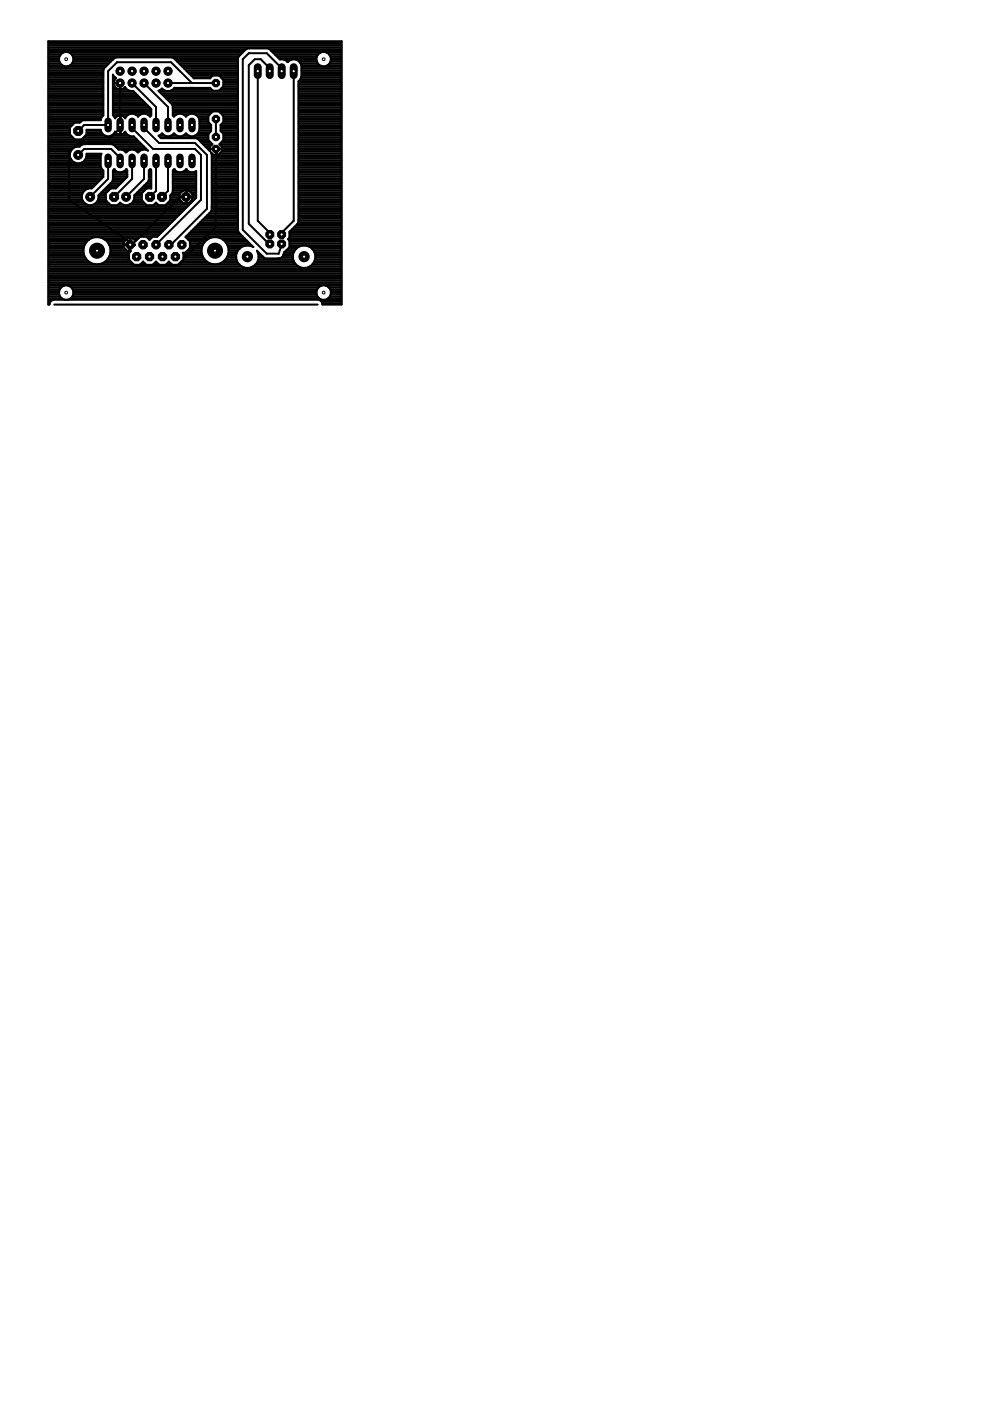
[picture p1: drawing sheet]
<svg xmlns="http://www.w3.org/2000/svg" width="210mm" height="297mm" viewBox="0 0 210 297" stroke-linecap="round" stroke-linejoin="round" font-family="sans-serif">
<g fill="#000" stroke="#000" stroke-width=".42">
<path d="M10.2 8.7h62.2zM10.2 19.8h11.7zM10.2 19.4h11.7zM10.2 19h11.7zM10.2 18.7h11.7zM10.2 18.3h11.7zM10.2 17.9h11.7zM10.2 17.6h11.7zM10.2 17.2h11.7zM10.2 16.8h11.7zM10.2 16.4h11.7zM10.2 16.1h11.7z"/>
<path d="M10.2 15.7h11.7zM10.2 15.3h11.7zM10.2 14.9h11.7zM10.2 14.6h11.8zM10.2 14.2h12.2zM10.2 13.8h3zM10.2 13.4h2.6zM10.2 13.1h2.4zM10.2 12.7h2.3zM10.2 12.3h2.3zM10.2 11.9h2.5zM10.2 11.6h2.7z"/>
<path d="M10.2 11.2h3.1zM10.2 10.8h41.6zM10.2 10.4h42zM10.2 10.1h62.2zM10.2 9.7h62.2zM10.2 9.3h62.2zM10.2 9h62.2zM12.5 12.2v.6zM12.5 12.8l.3 .6zM12.8 11.7l-.3 .5zM12.8 13.4l.4 .4zM13.2 11.3l-.4 .4z"/>
<path d="M13.2 13.8l.5 .3zM13.2 11.3l.5-.3zM13.7 14.1h.7zM13.7 11h.7zM14.4 14.1l.5-.3zM14.8 11.2h36.6zM14.4 11l.5 .3zM14.9 13.8l.4-.4zM14.9 13.8h7.9zM15.2 11.6h35.8zM15.3 13.4h7.8zM14.9 11.3l.4 .4z"/>
<path d="M15.6 12.8l-.3 .6zM15.4 11.9h35.3zM15.5 13.1h8zM15.6 12.2v.6zM15.3 11.7l.3 .5zM15.6 12.7h8.3zM15.6 12.3h8.7zM21.9 14.9v.4zM21.9 15.3v9.2zM22.1 14.5l-.2 .4zM22.9 15.1l1.9-1.9zM23.9 15.8l.1 .2z"/>
<path d="M23.9 19.8h4.8zM23.9 19.4h4.5zM23.9 19h3.2zM23.9 18.7h.8zM23.9 18.3h.4zM23.9 17.9h.3zM23.9 17.6h.2zM23.9 17.2h.3zM23.9 16.8h.5zM23.9 16.4h.5zM24 12.6l-1.9 1.9zM24 16l.5 .5z"/>
<path d="M24.1 17.6h1.3zM24.1 17.7l.1 .2zM24.2 17.3l-.1 .2zM24.2 17.9v.2zM24.2 17.1v.2zM24.2 18.1l.1 .2zM24 12.6l.3-.3zM24.3 16.9l-.1 .2zM24.3 18.3l.1 .2zM24.4 16.7l-.1 .2zM24.4 18.5l.2 .1zM24.5 16.5l.1 .1z"/>
<path d="M24.6 16.6l-.2 .1zM24.6 18.6l.2 .2zM24.3 12.3l.3-.1zM24.8 18.8l.2 .1zM24.8 13.2h11.5zM25 18.9h.1zM25.1 18.9l.3 .1zM24.1 17.7h1.3zM25.4 17.7v1.3zM25.5 17.7v1.3zM25.6 19l.2-.1zM25.8 18.9h.2z"/>
<path d="M26 18.9l.2-.1zM26.2 18.8l.1-.2zM26.3 18.7h.4zM26.3 18.6l.2-.1zM26.5 18.5l.1 .1zM26.6 18.6l.5 .4zM27.1 19l.6 .3zM27.7 19.3h.6zM28.3 19.3l3.8 3.8zM33.6 19.2l.4-.2zM33.8 19.4h16.7zM34 19l.4-.2z"/>
<path d="M34 19h.6zM34.2 19.8h16.3zM34.4 18.8l.3 .2zM34.7 19l.6 .3zM35.3 19.3h.7zM36 19.3l.6-.3zM24.6 12.2h11.4zM36.3 13.2l4.4 4.4zM36 12.2h.4zM36.6 19l.4-.4zM36.6 19h8.3zM36.4 12.2l.4 .1z"/>
<path d="M36.8 12.3h13.7zM37 18.7h7.6zM37 18.6h3.5zM37.2 12.7h13.3zM37.6 13.1h12.9zM38 13.4h12.5zM38.3 13.8h12.2zM38.7 14.2h11.8zM39.1 14.6h11.4zM39.5 14.9h11zM39.8 15.3h10.7zM40.2 15.7h10.3z"/>
<path d="M40.5 18.6h.4zM40.6 16.1h4.5zM35.6 17.6h5.1zM40.7 17.6h5.1zM40.9 18.6h3.6zM40.9 16.4h3.8zM36.8 12.3l4.3 4.3zM44.5 18.6l.6 .6zM41.1 16.6h3.4zM45.1 19.2h1.3zM45.1 16l-.6 .6zM46.4 19.2l1-.9z"/>
<path d="M45.1 16h1.3zM46.5 16.1h4zM46.6 19h3.9zM46.8 16.4h3.7zM47 18.7h3.5zM47.2 16.8h3.3zM47.3 18.3h3.2zM47.4 17v1.3zM46.4 16l1 1zM47.4 17.9h3.1zM47.4 17.6h3.1zM47.4 17.2h3.1z"/>
<path d="M50.5 12.3v36.2zM50.6 12l-.1 .3zM50.9 11.7l-.3 .3zM51.5 12.6l1.2-1.3zM52.2 10.4l-1.3 1.3zM52.2 10.4l.4-.1zM52.7 11.3h3.9zM54 12.6l-1.3 1.2zM52.6 10.3h.4zM54 12.6h1.3zM55.3 12.6l1.9 1.9zM56.6 11.3l3.1 3.2z"/>
<path d="M53 10.3h3.8zM56.8 10.3l.3 .1zM57.2 10.4h15.2zM57.2 14.5v.6zM57.1 10.4l.3 .3zM57.6 10.8h14.8zM57.9 11.2h10zM58.3 11.6h9.2zM58.7 11.9h8.5zM59 12.3h8.1zM57.4 10.7l2 1.9zM59.7 14.5v.6z"/>
<path d="M59.4 12.6h.7zM60.3 12.7h1.4zM60.1 12.6l.6 .2zM60.9 13.1h.2zM60.7 12.8l.3 .4zM61 13.2l.3-.4zM61.3 12.8l.7-.2zM62 12.6h.6zM62.8 12.7h4.3zM62.6 12.6l.6 .2zM63.3 17.2l.4-.4zM63.3 19.8h9.1z"/>
<path d="M63.3 19.4h9.1zM63.3 19h9.1zM63.3 18.7h9.1zM63.3 18.3h9.1zM63.3 17.9h9.1zM63.3 17.6h9.1zM63.4 17.2h9zM63.4 13.1h3.8zM63.9 16.3l-.2 .5zM63.2 12.8l.5 .5zM63.7 16.8h8.7zM63.7 13.4h3.7z"/>
<path d="M63.8 16.4h8.6zM63.9 13.8h3.8zM63.9 13.9v2.4zM63.7 13.3l.2 .6zM63.9 16.1h8.5zM63.9 15.7h8.5zM63.9 15.3h8.5zM63.9 14.9h8.5zM63.9 14.6h8.5zM63.9 14.2h8.5zM67.1 12.2v.6zM67.1 12.8l.2 .6z"/>
<path d="M67.3 11.7l-.2 .5zM67.3 13.4l.5 .4zM67.8 11.3l-.5 .4zM67.8 13.8l.5 .3zM67.8 11.3l.5-.3zM68.3 14.1h.6zM68.3 11h.6zM68.9 14.1l.6-.3zM69.3 11.2h3.1zM68.9 11l.6 .3zM69.9 13.4l-.4 .4zM69.5 13.8h2.9z"/>
<path d="M69.8 11.6h2.6zM69.9 13.4h2.5zM69.5 11.3l.4 .4zM70.1 12.8l-.2 .6zM70 11.9h2.4zM70 13.1h2.4zM70.1 12.2v.6zM69.9 11.7l.2 .5zM70.1 12.7h2.3zM70.1 12.3h2.3zM72.4 8.7v55.9zM10.2 39.6h9.6z"/>
<path d="M10.2 39.3h10zM10.2 38.9h10.3zM10.2 38.5h10.7zM10.2 38.1h11.1zM10.2 37.8h11.5zM10.2 37.4h11.7zM10.2 37h11.7zM10.2 36.6h11.7zM10.2 36.3h11.7zM10.2 35.9h11.5zM10.2 35.5h11.3zM10.2 35.2h11.1z"/>
<path d="M10.2 34.8h11.1zM10.2 34.4h5.5zM10.2 34h5.1zM10.2 33.7h4.8zM10.2 33.3h4.7zM10.2 32.9h4.6zM10.2 32.5h4.6zM10.2 32.2h4.8zM10.2 31.8h5zM10.2 31.4h5.3zM10.2 31h6.8zM10.2 30.7h7.2z"/>
<path d="M10.2 30.3h19.5zM10.2 29.9h19.1zM10.2 29.5h5.7zM10.2 29.2h5.3zM10.2 28.8h4.9zM10.2 28.4h4.6zM10.2 28h4.6zM10.2 27.7h4.6zM10.2 27.3h4.6zM10.2 26.9h4.7zM10.2 26.5h5.1zM10.2 26.2h5.5z"/>
<path d="M10.2 25.8h6.9zM10.2 25.4h11.1zM10.2 25h11.3zM10.2 24.7h11.5zM10.2 24.3h11.7zM10.2 23.9h11.7zM10.2 23.5h11.7zM10.2 23.2h11.7zM10.2 22.8h11.7zM10.2 22.4h11.7zM10.2 22.1h11.7zM10.2 21.7h11.7z"/>
<path d="M10.2 21.3h11.7zM10.2 20.9h11.7zM10.2 20.6h11.7zM10.2 20.2h11.7zM14.7 32.2v10.2zM14.8 27.1v1.4zM14.8 28.5l1.1 1zM14.8 32.5v.7zM14.8 33.2l.3 .6zM15.1 31.9l-.3 .6zM15.1 33.8l.5 .6zM15.6 31.3l-.5 .6z"/>
<path d="M15.6 34.4l.6 .2zM15.9 26l-1.1 1.1zM15.9 29.5h1.4zM15.6 31.3l.6-.2zM16.2 34.6h.7zM16.6 30.3l-1.9 1.9zM15.9 26h1zM16.2 31.1h.7zM16.9 34.6l.7-.2zM17.3 25.7l-.4 .3zM17.3 30.7l-.4 .4zM17.3 29.5l1.1-1z"/>
<path d="M17.3 29.5h11.7zM17.4 34.4h3.9zM18.1 33.8l-.5 .6zM17.3 25.7l.4-.2zM17.3 30.7l.4-.1zM17.7 29.2h10.9zM17.8 26.5l-1.2 1.3zM17.8 31.6l-1.2 1.3zM17.9 34h3.4zM17.7 25.5h.4zM17.7 30.6h.4zM18.1 28.8h4.3z"/>
<path d="M18.4 33.2l-.3 .6zM18.2 33.7h3.1zM18.3 33.3h3zM18.4 27.5v1zM18.4 27.5h2.9zM18.4 32.6v.6zM18.4 32.6h3.1zM18.4 32.9h3zM18.4 28.4h3.4zM18.4 28h3.1zM18.4 27.7h3zM18.1 40.2l.7-.2z"/>
<path d="M18.8 40h.7zM18.1 25.5h3.2zM21.3 27.6l.3 .6zM21.3 33v2.2zM21.3 35.2l.3 .6zM21.5 32.6l-.2 .4zM21.6 24.8l-.3 .6zM21.6 28.2l.4 .4zM21.6 35.8l.3 .4zM21.9 24.5l-.3 .3zM21.9 36.2v1.3zM21.9 37.5l-2.4 2.5z"/>
<path d="M22 28.6l.6 .3zM16.6 30.3h5.7zM22.6 28.9h.6zM22.6 39.6h2.2zM17.8 26.5h5.1zM22.9 15.1v11.4zM22.9 34.1v3.8zM22.9 37.9l-3.8 3.8zM23 39.3h2.2zM23.2 28.9l.6-.3zM23.4 38.9h2.2zM23.5 40l-1.1 1z"/>
<path d="M23.5 28.8h3.9zM17.8 31.6h5.8zM18.1 30.6h5.7zM23.8 38.5h2.2zM23.9 38.1l-.1 .4zM23.8 28.6l.5-.4zM23.9 15.8v8.7zM23.9 37.7v.4zM23.9 36.2v1.5zM23.9 36.2l.3-.3zM23.9 38.1h2.5zM23.9 37.8h2.8z"/>
<path d="M23.9 37.4h3.1zM23.9 37h3.1zM23.9 36.6h3.1zM23.9 36.3h.7zM23.9 24.3h3.4zM23.9 23.9h8.2zM23.9 23.5h8.2zM23.9 23.2h8.2zM23.9 22.8h7.8zM23.9 22.4h7.5zM23.9 22.1h7.1zM23.9 21.7h6.7z"/>
<path d="M23.9 21.3h6.3zM23.9 20.9h6zM23.9 20.6h5.6zM23.9 20.2h5.2zM24 30.7h6.1zM24.1 28.4h.8zM23.8 30.6l.3 .1zM24.2 24.7h.6zM24.2 35.9l.4 .4zM23.9 24.5l.4 .3zM24.4 27.9l-.1 .3zM24.3 28h.2z"/>
<path d="M24.3 24.8l.1 .3zM24.4 27.9l.1 .2zM24.1 30.7l.3 .3zM24.4 31h6.1zM24.5 24.9l-.1 .2zM24.5 28.1l.2 .1zM23.5 40h1zM24.6 36.3l.5 .2zM24.5 24.9l.2-.1zM24.7 28.2l.1 .2zM24.7 24.8l.1-.1zM24.8 28.4h.2z"/>
<path d="M24.8 31.4h6zM24.8 24.7l.2-.1zM25 28.4l.2 .1zM24.4 31l.7 .7zM25.1 36.5h.7zM25 24.6l.2-.1zM25.2 28.5h.2zM25.2 24.5h.2zM25.5 17.6v8.9zM25.5 26.5v.6zM25.5 27.1l-3.2 3.2zM25.5 24.5v2z"/>
<path d="M25.5 26.5v2zM25.5 33.5v.6zM23.6 31.6l1.9 1.9zM25.6 28.5h.2zM25.6 24.5h.2zM25.8 28.5l.1-.1zM25.1 31.7h.7zM25.8 36.5l.6-.2zM25.9 31.8h1.7zM25.8 24.5l.1 .1zM25.9 28.4h.2zM26 28.4h.9z"/>
<path d="M25.9 24.6l.2 .1zM26.1 28.4l.2-.2zM26.1 24.7h.7zM26.1 24.7l.2 .1zM26.3 28.2l.1-.1zM26.3 36.3h.7zM25.8 31.7l.6 .3zM26.4 36.3l.3-.4zM26.3 24.8l.1 .1zM26.5 27.9l-.1 .2zM26.5 28h.1zM26.4 24.9l.1 .2z"/>
<path d="M26.5 27.9l.1 .3zM26.5 32.2h.4zM26.6 24.8l-.1 .3zM26.6 28.2l.5 .4zM26.4 32l.3 .3zM26.7 35.9l.3 .3zM27 36.2v1.3zM27 37.5l-2.5 2.5zM27.1 24.4l-.5 .4zM27.1 28.6l.6 .3zM27.1 32l-.4 .3zM27.1 24.4l.6-.3z"/>
<path d="M27.7 28.9h.6zM27.1 32l.6-.3zM28 34.1v3.8zM28 37.9l-3.8 3.8zM28 26.5v.6zM28 27.1l4.4 4.5zM27.7 24.1h.6zM28.3 28.9l3.1 3zM27.7 31.7h.6zM28.4 31.8h1.7zM28.7 24.3h1.1zM28.3 24.1l.6 .3z"/>
<path d="M28.3 31.7l.6 .3zM29.1 32.2h.4zM29.2 24.7h.1zM28.9 24.4l.4 .3zM28.9 32l.4 .3zM29.6 24.4l-.3 .3zM29.6 32l-.3 .3zM29.6 24.4l.6-.3zM29.6 32l.6-.3zM30.3 39.6h1.8zM30.5 34.1v3.8zM30.5 37.9l-3.8 3.8z"/>
<path d="M30.5 26.5v.6zM30.6 39.3h1.5zM30.2 24.1h.7zM30.2 31.7h.7zM31 31.8h.2zM31 38.9h1.1zM31.1 40l-1 1zM31.3 24.3h.8zM30.9 31.7l.5 .2zM31.4 38.5h.7zM31.6 38.1l-.2 .4zM30.9 24.1l.6 .3z"/>
<path d="M31.6 37.7v.4zM31.6 36.2v1.5zM31.6 36.2l.2-.3zM31.6 38.1h.5zM31.6 37.8h.5zM31.6 37.4h.5zM31.6 37h.5zM31.6 36.6h.5zM31.6 36.3h.5zM31.7 24.7h.2zM31.5 24.4l.3 .3zM31.8 35.9l.3 .3z"/>
<path d="M32.1 24.5l-.3 .2zM32.1 23.1v1.4zM32.1 36.2v3.8zM31.1 40h1zM32.4 31.6h8.9zM33.1 34.1v6.4zM33.1 22.7v3.8zM28 17.6l5.1 5.1zM33.6 28.8l.4-.2zM33.7 28.8h1.4zM30.5 27.1l3.2 3.2zM34 28.6l.4-.3z"/>
<path d="M34 29.2h10.2zM33.6 28.8l.5 .5zM34.2 28.4h.3zM34.4 28.3l.3 .3zM34.5 20.2h16zM34.7 28.6l.6 .3zM34.9 20.6h15.6zM35.3 20.9h15.2zM35.3 28.9h.6zM35.6 34.1v6.4zM35.6 22.7v3.8zM30.5 17.6l5.1 5.1z"/>
<path d="M35.7 21.3h14.8zM35.9 28.9l.6-.3zM36 21.7h14.5zM36.2 28.8h1.4zM36.4 22.1h14.1zM33.6 19.2l2.9 2.9zM36.5 28.6l.4-.3zM36.6 22.4h13.9zM36.6 22.9v1.6zM36.6 22.5v.4zM36.5 22.1l.1 .4zM36.6 36.2l.3-.3z"/>
<path d="M36.6 39.6h5zM36.6 39.3h5zM36.6 38.9h5zM36.6 38.5h5zM36.6 38.1h5zM36.6 37.8h5zM36.6 37.4h5zM36.6 37h5zM36.6 36.6h5zM36.6 36.3h.7zM36.6 24.3h.8zM36.6 23.9h8.2z"/>
<path d="M36.6 23.5h13.9zM36.6 23.2h13.9zM36.6 22.8h13.9zM36.8 28.4h.2zM36.9 28.3l.4 .3zM36.6 24.5l.3 .2zM36.9 35.9l.4 .4zM37.3 28.6l.5 .3zM37.3 24.4l-.4 .3zM37.3 36.3l.5 .2zM37.8 28.9h.7zM37.3 24.4l.5-.3z"/>
<path d="M37.8 36.5h.7zM38.5 28.9l.6-.3zM37.8 24.1h.7zM38.5 36.5l.6-.2zM38.7 28.8h1.4zM38.9 24.3h1zM39 36.3h.8zM39.1 28.6l.3-.3zM38.5 24.1l.6 .3zM39.1 36.3l.3-.4zM39.3 28.4h.3zM39.4 28.3l.4 .3z"/>
<path d="M39.1 24.4l.3 .3zM39.4 35.9l.4 .4zM39.8 28.6l.6 .3zM39.8 24.4l-.4 .3zM39.8 36.3l.6 .2zM40.4 28.9h.6zM39.8 24.4l.6-.3zM40.4 36.5h.6zM41 28.9l.6-.3zM40.4 24.1h.6zM41 36.5l.6-.2zM34.1 29.3h7z"/>
<path d="M41.3 28.8h2.9zM41.3 31.6l1.3 1.3zM33.7 30.3h7.6zM41.4 24.3h3zM41.1 29.3h.4zM41.6 28.6l.5-.4zM41 24.1l.6 .3zM41.6 36.3v5.7zM41.8 28.4h2.4zM41.5 29.3l.4 .1zM41.9 24.7h2.3zM42 29.5h2.2z"/>
<path d="M42.3 27.6l-.2 .6zM41.6 24.4l.5 .4zM42.1 28h2.4zM42.1 25h2.1zM42.3 27.7h2.5zM42.3 25.4v2.2zM42.1 24.8l.2 .6zM42.3 27.3h2.5zM42.3 26.9h2.5zM42.3 26.5h2.5zM42.3 26.2h2.1zM42.3 25.8h1.9z"/>
<path d="M42.3 25.4h1.9zM42.4 29.9h2zM42.6 32.9v9.5zM42.7 30.3h2zM43.1 30.7h1.8zM43.5 31h1.1zM43.9 31.4h.6zM41.3 30.3l2.6 2.6zM44.2 24.6v1.3zM44.2 25.9l.6 .6zM44.2 28.4v1.3zM44.2 29.7l.8 .9z"/>
<path d="M44.2 31.8h.3zM41.9 29.4l2.5 2.6zM44.5 31.1v.5zM44.5 31.6h1.3zM44.5 31.6v.5zM44.4 32l.1 .1zM44.7 32.3l.6 .5zM44.8 26.5v1.3zM44.8 27.8l-.6 .6zM44.8 32.5h.2zM44.7 32.3l.2 .3zM44.9 39.6h5.6z"/>
<path d="M44.9 39.3h5.6zM44.9 38.9h5.6zM44.9 38.5h5.6zM44.9 38.1h5.6zM44.9 37.8h5.6zM44.9 37.4h5.6zM44.9 37h5.6zM44.9 36.6h5.6zM44.9 36.3h5.6zM44.9 35.9h5.6zM44.9 35.5h5.6zM44.9 35.2h5.6z"/>
<path d="M44.9 34.8h5.6zM44.9 34.4h5.6zM44.9 34h5.6zM44.9 33.7h5.6zM44.9 33.3h5.6zM44.9 32.9h5.6zM45 30.6l-.5 .5zM45.1 23.6l-.9 1zM45.3 32.8h.5zM45.8 31.6v1.2zM45.8 32.8h.5zM45.8 31.6h1.2z"/>
<path d="M45.8 25.2v3.8zM47 32.1l-.7 .7zM45.1 23.6h1.3zM47.4 29.7l-.9 .9zM46.6 32.5h3.9zM46.6 30.7h3.9zM46.7 23.9h3.8zM46.8 26.5v1.3zM46.8 26.5l.6-.6zM46.8 27.7h3.7zM46.8 27.3h3.7zM46.8 26.9h3.7z"/>
<path d="M46.8 26.5h3.7zM46.8 30.3h3.7zM46.9 32.2h3.6zM47 31h3.5zM47 31.6v.5zM47 31.1v.5zM46.5 30.6l.5 .5zM47 31.8h3.5zM47 31.4h3.5zM47 28h3.5zM47.1 26.2h3.4zM47.1 24.3h3.4z"/>
<path d="M47.2 29.9h3.3zM47.4 28.4v1.3zM46.8 27.8l.6 .6zM47.4 24.6v1.3zM46.4 23.6l1 1zM47.4 29.5h3.1zM47.4 29.2h3.1zM47.4 28.8h3.1zM47.4 28.4h3.1zM47.4 25.8h3.1zM47.4 25.4h3.1zM47.4 25h3.1z"/>
<path d="M47.4 24.7h3.1zM63.3 39.6h9.1zM63.3 39.3h9.1zM63.3 38.9h9.1zM63.3 38.5h9.1zM63.3 38.1h9.1zM63.3 37.8h9.1zM63.3 37.4h9.1zM63.3 37h9.1zM63.3 36.6h9.1zM63.3 36.3h9.1zM63.3 35.9h9.1z"/>
<path d="M63.3 35.5h9.1zM63.3 35.2h9.1zM63.3 34.8h9.1zM63.3 34.4h9.1zM63.3 34h9.1zM63.3 33.7h9.1zM63.3 33.3h9.1zM63.3 32.9h9.1zM63.3 32.5h9.1zM63.3 32.2h9.1zM63.3 31.8h9.1zM63.3 31.4h9.1z"/>
<path d="M63.3 31h9.1zM63.3 30.7h9.1zM63.3 30.3h9.1zM63.3 29.9h9.1zM63.3 29.5h9.1zM63.3 29.2h9.1zM63.3 28.8h9.1zM63.3 28.4h9.1zM63.3 28h9.1zM63.3 27.7h9.1zM63.3 27.3h9.1zM63.3 26.9h9.1z"/>
<path d="M63.3 26.5h9.1zM63.3 26.2h9.1zM63.3 25.8h9.1zM63.3 25.4h9.1zM63.3 25h9.1zM63.3 24.7h9.1zM63.3 24.3h9.1zM63.3 23.9h9.1zM63.3 23.5h9.1zM63.3 23.2h9.1zM63.3 22.8h9.1zM63.3 22.4h9.1z"/>
<path d="M63.3 22.1h9.1zM63.3 21.7h9.1zM63.3 21.3h9.1zM63.3 20.9h9.1zM63.3 20.6h9.1zM63.3 20.2h9.1zM10.2 59.9h62.2zM10.2 59.5h62.2zM10.2 59.1h62.2zM10.2 58.7h62.2zM10.2 58.4h62.2zM10.2 58h62.2z"/>
<path d="M10.2 57.6h62.2zM10.2 57.2h62.2zM10.2 56.9h62.2zM10.2 56.5h41zM10.2 56.1h18.1zM10.2 55.7h9.1zM10.2 55.4h8.5zM10.2 55h8.2zM10.2 54.6h7.9zM10.2 54.2h7.7zM10.2 53.9h7.6zM10.2 53.5h7.5z"/>
<path d="M10.2 53.1h7.5zM10.2 52.7h7.5zM10.2 52.4h7.6zM10.2 52h7.7zM10.2 51.6h7.9zM10.2 51.2h8.2zM10.2 50.9h8.6zM10.2 50.5h9.2zM10.2 50.1h23.2zM10.2 49.8h23.6zM10.2 49.4h24zM10.2 49h24.3z"/>
<path d="M10.2 48.6h24.7zM10.2 48.3h25.1zM10.2 47.9h25.4zM10.2 47.5h25.8zM10.2 47.1h26.2zM10.2 46.8h26.6zM10.2 46.4h26.9zM10.2 46h27.3zM10.2 45.6h27.7zM10.2 45.3h28.1zM10.2 44.9h28.4zM10.2 44.5h28.8z"/>
<path d="M10.2 44.1h29.2zM10.2 43.8h29.6zM10.2 43.4h8.3zM10.2 43h7.7zM10.2 42.6h7.4zM10.2 42.3h7.2zM10.2 41.9h7.2zM10.2 41.5h7.2zM10.2 41.1h7.3zM10.2 40.8h7.4zM10.2 40.4h7.8zM10.2 40h8.4z"/>
<path d="M14.7 42.4l12.7 8.8zM17.4 41.4v.7zM17.4 42.1l.2 .6zM17.6 40.7l-.2 .7zM17.6 42.7l.5 .5zM17.7 52.8v.7zM17.7 53.5l.2 .8zM17.9 52l-.2 .8zM17.9 54.3l.4 .6zM18.1 40.2l-.5 .5zM18.1 43.2l.7 .3zM18.3 51.4l-.4 .6z"/>
<path d="M18.3 54.9l.5 .6zM18.8 43.5h.7zM18.8 50.9l-.5 .5zM18.8 55.5l.7 .3zM18.8 50.9l.7-.4zM19.5 55.8l.7 .2zM19.5 43.5l.6-.3zM19.7 43.4h3.6zM20.1 43.2l.5-.5zM19.5 50.5l.7-.2zM20.2 56h.7zM20.3 43h2.7z"/>
<path d="M20.9 42.1l-.3 .6zM20.7 42.6h1.9zM20.8 42.3h1.6zM20.9 41.4v.7zM20.9 41.4l2.9-2.9zM20.9 41.9h1.5zM20.9 41.5h1.5zM20.2 50.3h.7zM20.9 56l.8-.2zM21.1 41.1h1.3zM21.5 40.8h1.2zM20.9 50.3l.8 .2z"/>
<path d="M21.7 55.8l.6-.3zM21.7 50.5h7.6zM21.8 55.7h6.1zM21.9 40.4h1.2zM22.3 40h1.1zM21.7 50.5l.6 .4zM22.3 55.5l.6-.6zM22.3 50.9h4.4zM22.4 55.4h5.1zM22.4 41v1.5zM22.4 42.5l1.1 1zM22.7 51.2h3.6z"/>
<path d="M22.8 55h4.5zM22.3 50.9l.6 .5zM23.2 54.3l-.3 .6zM23 51.6h3.2zM23 54.6h4.3zM23.2 52h3zM22.9 51.4l.3 .6zM23.4 53.5l-.2 .8zM23.2 54.2h4.1zM23.3 52.4h2.9zM23.3 53.9h4zM23.4 52.8v.7z"/>
<path d="M23.2 52l.2 .8zM23.4 53.5h4.1zM23.4 53.1h3.5zM23.4 52.7h3.2zM23.5 43.5h1.4zM24.9 43.5l.6-.5zM25 43.4h1.1zM25.5 43l.2 .2zM25.7 43.2l.7 .3zM26.2 51.3v.5zM26.2 51.8h1.3zM26.2 51.9v.6z"/>
<path d="M26.2 52.5l.9 .7zM26.4 43.5h.7zM27.1 53.2h.4zM26.2 51.3l.9-.8zM27.1 43.5l.6-.3zM27.3 53.7v1.4zM27.3 55.1l1 1zM27.3 43.4h3.7zM27.4 55.1l1.2 1.2zM27.4 51.2v.7zM27.4 51.9v3.2zM27.4 51.9h.2z"/>
<path d="M27.4 51.2l.2 .7zM26.2 51.9h1.3zM27.5 51.9v1.3zM27.5 50.5v1.3zM27.1 50.5h.4zM27.6 51.9h.4zM27.6 51.8h1zM27.6 51.9v1.3zM27.6 50.5v1.3zM27.7 43.2l.5-.5zM27.7 53.2l-.4 .5zM28 43h2.6z"/>
<path d="M28 51.9l10.2-10.2zM27.6 50.5h.6zM28.5 42.1l-.3 .6zM28.3 56.1h1.4zM28.3 42.6h1.9zM28.4 42.3h1.7zM28.5 41.4v.7zM28.5 41.4l2.9-2.9zM28.5 50.9h.5zM28.5 41.9h1.6zM28.5 41.5h1.6zM28.6 56.3h8.9z"/>
<path d="M27.6 51.9h1zM28.2 50.5l.5 .6zM28.8 41.1h1.3zM29.1 40.8h1.2zM29.5 40.4h1.1zM29.6 50.2l-.9 .9zM30.3 55.5l-.6 .6zM29.7 56.1h1.3zM29.9 40h1.1zM30.1 41v1.5zM30.1 42.5l1 1zM30.1 55.7h.5z"/>
<path d="M30.3 55.5l.7 .6zM31 56.1h1.4zM29.6 50.2h1.5zM31.1 43.5h1.4zM31.3 50.5h.8zM31.1 50.2l.6 .7zM32.4 50.2l-.7 .7zM32.4 56.1l.7-.6zM32.4 56.1h1.3zM32.5 43.5l.6-.5zM32.7 43.4h.8zM32.8 55.7h.6z"/>
<path d="M33.1 55.5l.6 .6zM33.1 43l.5 .5zM33.1 40.5l-1.3 1.2zM32.4 50.2h.9zM33.6 43.5h1.5zM33.7 56.1h1.5zM35.1 43.5l1-1zM35.8 55.5l-.6 .6zM35.2 56.1h1.3zM35.2 43.4h5zM35.5 55.7h.6zM35.6 43h3.2z"/>
<path d="M35.6 40.5l-1.2 1.2zM35.8 55.5l.7 .6zM35.9 42.6h2.4zM36.1 41.4v1.1zM36.1 41.4l.4-.4zM36.1 42.3h2zM36.1 41.9h1.9zM36.1 41.5h1.9zM35.8 51.9h.5zM36.4 41.1h1.7zM36.6 40.7l-.1 .3zM36.5 56.1h1.4z"/>
<path d="M36.6 40.8h1.8zM36.6 40.3v.4zM36.6 36.2v4.1zM36.6 40.4h2.4zM36.6 40h5zM37.5 56.3l8.3-8.2zM37.9 56.1l1-1zM37.9 56.1h12.9zM38 41.7h1.4zM38 41.8l.1 .3zM38.1 41.4l-.1 .2zM38.1 42.1v.2z"/>
<path d="M38.1 41.2v.2zM38.1 42.3l.1 .2zM38.2 41.7h1.2zM38.2 41l-.1 .2zM38.2 42.5l.2 .2zM38.3 55.7h6zM38.4 40.8l-.2 .2zM38.4 42.7l.1 .1zM38.5 40.7l-.1 .1zM38.5 42.8l.2 .1zM38.6 55.4h5.2zM38.5 40.7l.2-.2z"/>
<path d="M38.7 42.9l.2 .1zM38.8 53.6h.5zM38.7 40.5l.2-.1zM38.9 43l.2 .1zM38.9 53.7v1.4zM38.8 53.6l.1 .1zM38.9 55h4.5zM38.9 54.6h4.2zM38.9 54.2h4zM38.9 53.9h3.9zM38.9 40.4h.2zM39.1 43.1h.2z"/>
<path d="M39.3 53.6l1-1zM39.1 40.4l.2-.1zM39.3 43.1h.1zM39.3 50.2l5.4-5.3zM39.4 53.5h3.3zM39.4 40.3v1.4zM39.3 40.3h.1zM39.4 41.7v1.4zM39.4 41.7h1.4zM39.5 50.1h12zM39.5 43.1h.3zM39.6 50.5h4.9z"/>
<path d="M39.7 53.1h3zM39.8 43.1l.2-.1zM39.5 40.3l.3 .1zM39.8 49.8h11.3zM39.9 40.4h1.7zM40 43l.2-.1zM39.8 40.4h.2zM40 50.9h3.8zM40 43h.5zM40.1 52.7h2.6zM40.2 42.9l.1-.1zM40 40.4l.2 .1z"/>
<path d="M40.2 49.4h10.5zM40.3 51.2v1.4zM39.3 50.2l1 1zM40.3 52.4h2.5zM40.3 52h2.6zM40.3 51.6h2.9zM40.3 51.2h3.2zM40.5 42.7l-.2 .1zM40.2 40.5l.1 .2zM40.4 40.8h1.2zM40.6 42.5l-.1 .2zM40.3 40.7l.2 .1z"/>
<path d="M40.5 42.6h.4zM40.6 49h9.9zM40.7 42.3l-.1 .2zM40.5 40.8l.1 .2zM40.7 41.1h.9zM40.8 42.1l-.1 .2zM40.6 41l.1 .2zM40.7 42.3h.6zM40.8 41.8v.3zM40.7 41.2l.1 .2zM40.8 41.5h.8zM40.8 41.4v.2z"/>
<path d="M40.8 41.9h.8zM41 48.6h9.5zM41.3 48.3h9.2zM33.3 50.2l8.3-8.2zM41.7 47.9h8.8zM42.1 47.5h8.4zM42.4 47.1h8.1zM33.1 51.9l9.5-9.5zM42.7 52.8v.7zM42.7 53.5l.2 .8zM42.8 46.8h7.7zM42.9 52l-.2 .8z"/>
<path d="M42.9 54.3l.4 .6zM43.2 46.4h7.3zM43.3 51.4l-.4 .6zM43.3 54.9l.5 .6zM43.6 46h6.9zM43.8 50.9l-.5 .5zM43.8 55.5l.7 .3zM43.9 32.9v11.4zM36.3 51.9l7.6-7.6zM43.9 45.6h6.6zM44.3 45.3h6.2zM43.8 50.9l.7-.4z"/>
<path d="M44.5 55.8l.7 .2zM44.7 44.9h5.8zM44.9 44.5l-.2 .4zM44.9 44.5h5.6zM44.9 44.1v.4zM44.9 32.6v11.5zM44.9 44.1h5.6zM44.9 43.8h5.6zM44.9 43.4h5.6zM44.9 43h5.6zM44.9 42.6h5.6zM44.9 42.3h5.6z"/>
<path d="M44.9 41.9h5.6zM44.9 41.5h5.6zM44.9 41.1h5.6zM44.9 40.8h5.6zM44.9 40.4h5.6zM44.9 40h5.6zM44.5 50.5l.7-.2zM45.2 56h.8zM45.8 31.6v16.5zM45.2 50.3h.8zM46 56l.7-.2zM46 50.3l.7 .2z"/>
<path d="M46.7 55.8l.6-.3zM46.7 50.5h5.1zM46.9 55.7h3.5zM46.7 50.5l.6 .4zM47.3 55.5l.6-.6zM47.4 50.9h4.8zM47.4 55.4h2.9zM47.8 51.2h4.8zM47.8 55h2.3zM47.3 50.9l.6 .5zM48.3 54.3l-.4 .6zM48 51.6h5z"/>
<path d="M48.1 54.6h2zM48.2 52h5.1zM47.9 51.4l.4 .6zM48.5 53.5l-.2 .8zM48.3 54.2h1.8zM48.3 52.4h2.9zM48.4 53.9h1.7zM48.4 52.7h2.4zM48.5 52.8v.7zM48.3 52l.2 .8zM48.5 53.5h1.8zM48.5 53.1h1.9z"/>
<path d="M50.1 54v.9zM50.1 54.9l.3 .9zM50.4 53.1l-.3 .9zM50.4 55.8l.7 .6zM50.5 48.5v.4zM50.5 48.9l.1 .4zM50.6 49.3l3.1 3.1zM50.4 53.1l.7-.7zM51.1 56.4l.9 .4zM51.5 12.6v36.1zM51.1 52.4l.9-.3zM52 56.8h.9z"/>
<path d="M52.7 13.8v33.7zM52 52.1h.9zM52.9 56.8l.9-.4zM53.7 56.5h9.6zM52.9 52.1l.8 .3zM53.8 56.4l.7-.6zM54.1 56.1h8.7zM54.8 54.9l-.3 .9zM54.5 55.7h8zM54.5 53.1l1.2 1.3zM54.6 55.4h7.7zM54.6 53.5h.2z"/>
<path d="M54.7 15.1v31.7zM54.8 55h7.3zM54.8 53.9h.4zM54.8 54v.9zM54.5 53.1l.3 .9zM54.8 54.6h1.1zM54.8 54.2h.8zM55.7 54.4l.3 .3zM56 54.7l.4 .1zM56.4 54.8h2.5zM51.5 48.7l5.1 5.1zM56.6 53.8h2.5z"/>
<path d="M52.7 47.5l4.5 4.4zM57.2 51.7v.2zM54.7 46.8l2.5 2.6zM57.2 49.4v.3zM59 54.8h.1zM59.7 51.9l-.6 1.9zM59.1 54.8h.2zM59.4 54.8l.1-.1zM59.5 54.7h.2zM59.7 54.6h2.4zM59.7 49.4v.3zM59.8 54.5l-.1 .1z"/>
<path d="M59.7 49.4l2.6-2.6zM59.7 51.7v.2zM59.8 54.5l.2-.1zM60 54.1v.2zM60 54.2h2.1zM60.1 54l-.1 .1zM60.3 53.4l-.2 .6zM60.1 53.9h2zM60.3 53.5h2zM60.4 53.4l1-1zM60.7 53.1h1.8zM61 52.7h1.8z"/>
<path d="M61.1 50.7l.3-.3zM61.2 50.9h11.2zM61.3 50.5h11.1zM61.4 51v1.4zM61.1 50.7l.3 .3zM61.4 49.1v1.3zM61.4 49.1l1.7-1.7zM61.4 52.4h1.8zM61.4 52h11zM61.4 51.6h11zM61.4 51.2h11zM61.4 50.1h11z"/>
<path d="M61.4 49.8h11zM61.4 49.4h11zM61.5 49h10.9zM61.9 48.6h10.5zM62.1 54v.9zM62.1 54.9l.4 .9zM62.3 48.3h10.1zM62.3 15.1v31.7zM62.5 53.1l-.4 .9zM62.5 55.8l.6 .6zM62.6 47.9h9.8zM63 47.5h9.4z"/>
<path d="M63.3 47l-.2 .4zM63.1 52.4l-.6 .7zM63.1 56.4l.9 .4zM63.2 47.1h9.2zM63.3 46.6v.4zM63.3 17.2v29.4zM63.3 46.8h9.1zM63.3 46.4h9.1zM63.3 46h9.1zM63.3 45.6h9.1zM63.3 45.3h9.1zM63.3 44.9h9.1z"/>
<path d="M63.3 44.5h9.1zM63.3 44.1h9.1zM63.3 43.8h9.1zM63.3 43.4h9.1zM63.3 43h9.1zM63.3 42.6h9.1zM63.3 42.3h9.1zM63.3 41.9h9.1zM63.3 41.5h9.1zM63.3 41.1h9.1zM63.3 40.8h9.1zM63.3 40.4h9.1z"/>
<path d="M63.3 40h9.1zM63.1 52.4l.9-.3zM64 56.8h1zM64 52.1h1zM65 56.8l.8-.4zM65.7 56.5h6.7zM65.7 52.4h6.7zM65 52.1l.8 .3zM65.8 56.4l.7-.6zM66.1 56.1h6.3zM66.1 52.7h6.3zM65.8 52.4l.7 .7z"/>
<path d="M66.8 54.9l-.3 .9zM66.5 55.7h5.9zM66.5 53.1h5.9zM66.7 55.4h5.7zM66.7 53.5h5.7zM66.8 55h5.6zM66.8 53.9h5.6zM66.8 54v.9zM66.5 53.1l.3 .9zM66.8 54.6h5.6zM66.8 54.2h5.6zM10.2 8.7v55.9z"/>
<path d="M10.2 64.3h.3zM10.2 64h.5zM10.2 63.6h1zM10.2 63.2h2.9zM10.2 62.9h2.5zM10.2 62.5h2.4zM10.2 62.1h2.3zM10.2 61.7h2.3zM10.2 61.4h2.5zM10.2 61h2.8zM10.2 60.6h3.3zM10.2 60.2h62.2z"/>
<path d="M10.5 64.4v.2zM10.2 64.6h.3zM10.6 64l-.1 .4zM10.9 63.7l-.3 .3zM10.9 63.7l.4-.1zM12.5 61.7v.6zM12.5 62.3l.3 .6zM12.8 61.2l-.3 .5zM12.8 62.9l.4 .4zM13.2 60.7l-.4 .5zM13.2 63.3l.5 .3zM13.2 60.7l.5-.2z"/>
<path d="M13.7 63.6h.7zM13.7 60.5h.7zM14.4 63.6l.5-.3zM14.5 60.6h53.6zM14.4 60.5l.5 .2zM14.9 63.3l.4-.4zM15 63.2h52.7zM15.1 61h52.4zM14.9 60.7l.4 .5zM15.6 62.3l-.3 .6zM15.3 62.9h52zM15.4 61.4h51.9z"/>
<path d="M15.5 62.5h51.7zM15.6 61.7v.6zM15.3 61.2l.3 .5zM15.6 62.1h51.5zM15.6 61.7h51.5zM67.1 61.7v.6zM67.1 62.3l.2 .6zM67.3 61.2l-.2 .5zM67.3 62.9l.5 .4zM11.5 64.6h55.9zM11.3 63.6h56.2zM67.6 63.6h4.8z"/>
<path d="M67.8 60.7l-.5 .5zM67.8 63.3l.5 .3zM67.5 63.6l.4 .1zM68.2 64h4.2zM67.9 63.7l.3 .3zM67.8 60.7l.5-.2zM68.3 63.6h.6zM68.3 64.3h4.1zM68.4 64.4v.2zM68.2 64l.2 .4zM68.3 60.5h.6zM68.9 63.6l.6-.3z"/>
<path d="M69.1 60.6h3.3zM68.9 60.5l.6 .2zM69.5 63.3l.4-.4zM69.6 63.2h2.8zM69.7 61h2.7zM69.5 60.7l.4 .5zM70.1 62.3l-.2 .6zM69.9 62.9h2.5zM70 61.4h2.4zM70.1 62.5h2.3zM70.1 61.7h2.3zM70.1 61.7v.6z"/>
<path d="M69.9 61.2l.2 .5zM70.1 62.1h2.3zM68.4 64.6h4z"/>
</g>
<g fill="#000">
<circle cx="24.2" cy="35.9" r=".21"/>
<circle cx="25.5" cy="25.4" r=".21"/>
<circle cx="25.5" cy="26.5" r=".21"/>
<circle cx="25.5" cy="28.4" r=".21"/>
<circle cx="25.5" cy="27.3" r=".21"/>
<circle cx="25.5" cy="26.9" r=".21"/>
<circle cx="25.5" cy="25" r=".21"/>
<circle cx="25.5" cy="28" r=".21"/>
<circle cx="25.5" cy="27.7" r=".21"/>
<circle cx="25.5" cy="26.2" r=".21"/>
<circle cx="25.5" cy="25.8" r=".21"/>
<circle cx="25.5" cy="24.7" r=".21"/>
<circle cx="26.7" cy="35.9" r=".21"/>
<circle cx="31.8" cy="35.9" r=".21"/>
<circle cx="36.9" cy="35.9" r=".21"/>
<circle cx="39.4" cy="35.9" r=".21"/>
<circle cx="45.8" cy="31.6" r=".21"/>
<circle cx="45.8" cy="31.8" r=".21"/>
<circle cx="45.8" cy="32.5" r=".21"/>
<circle cx="45.8" cy="32.2" r=".21"/>
<circle cx="39.4" cy="42.3" r=".21"/>
<circle cx="39.4" cy="41.9" r=".21"/>
<circle cx="39.4" cy="41.7" r=".21"/>
<circle cx="39.4" cy="42.6" r=".21"/>
<circle cx="39.4" cy="41.5" r=".21"/>
<circle cx="39.4" cy="41.1" r=".21"/>
<circle cx="39.4" cy="40.8" r=".21"/>
<circle cx="39.4" cy="43" r=".21"/>
<circle cx="39.4" cy="40.4" r=".21"/>
</g>
<path d="M22.9 33.3v1.6z" fill="#000" stroke="#000" stroke-width="1.6"/>
<circle cx="22.9" cy="34.1" r=".4" fill="#fff" stroke="#000" stroke-width=".21"/>
<path d="M25.5 33.3v1.6z" fill="#000" stroke="#000" stroke-width="1.6"/>
<circle cx="25.5" cy="34.1" r=".4" fill="#fff" stroke="#000" stroke-width=".21"/>
<path d="M38.2 33.3v1.6z" fill="#000" stroke="#000" stroke-width="1.6"/>
<circle cx="38.2" cy="34.1" r=".4" fill="#fff" stroke="#000" stroke-width=".21"/>
<path d="M40.7 33.3v1.6z" fill="#000" stroke="#000" stroke-width="1.6"/>
<circle cx="40.7" cy="34.1" r=".4" fill="#fff" stroke="#000" stroke-width=".21"/>
<path d="M28 33.3v1.6z" fill="#000" stroke="#000" stroke-width="1.6"/>
<circle cx="28" cy="34.1" r=".4" fill="#fff" stroke="#000" stroke-width=".21"/>
<path d="M30.5 33.3v1.6z" fill="#000" stroke="#000" stroke-width="1.6"/>
<circle cx="30.5" cy="34.1" r=".4" fill="#fff" stroke="#000" stroke-width=".21"/>
<path d="M35.6 33.3v1.6z" fill="#000" stroke="#000" stroke-width="1.6"/>
<circle cx="35.6" cy="34.1" r=".4" fill="#fff" stroke="#000" stroke-width=".21"/>
<path d="M33.1 33.3v1.6z" fill="#000" stroke="#000" stroke-width="1.6"/>
<circle cx="33.1" cy="34.1" r=".4" fill="#fff" stroke="#000" stroke-width=".21"/>
<path d="M40.7 25.7v1.6z" fill="#000" stroke="#000" stroke-width="1.6"/>
<circle cx="40.7" cy="26.5" r=".4" fill="#fff" stroke="#000" stroke-width=".21"/>
<path d="M38.2 25.7v1.6z" fill="#000" stroke="#000" stroke-width="1.6"/>
<circle cx="38.2" cy="26.5" r=".4" fill="#fff" stroke="#000" stroke-width=".21"/>
<path d="M35.6 25.7v1.6z" fill="#000" stroke="#000" stroke-width="1.6"/>
<circle cx="35.6" cy="26.5" r=".4" fill="#fff" stroke="#000" stroke-width=".21"/>
<path d="M33.1 25.7v1.6z" fill="#000" stroke="#000" stroke-width="1.6"/>
<circle cx="33.1" cy="26.5" r=".4" fill="#fff" stroke="#000" stroke-width=".21"/>
<path d="M30.5 25.7v1.6z" fill="#000" stroke="#000" stroke-width="1.6"/>
<circle cx="30.5" cy="26.5" r=".4" fill="#fff" stroke="#000" stroke-width=".21"/>
<path d="M28 25.7v1.6z" fill="#000" stroke="#000" stroke-width="1.6"/>
<circle cx="28" cy="26.5" r=".4" fill="#fff" stroke="#000" stroke-width=".21"/>
<path d="M25.5 25.7v1.6z" fill="#000" stroke="#000" stroke-width="1.6"/>
<circle cx="25.5" cy="26.5" r=".4" fill="#fff" stroke="#000" stroke-width=".21"/>
<path d="M22.9 25.7v1.6z" fill="#000" stroke="#000" stroke-width="1.6"/>
<circle cx="22.9" cy="26.5" r=".4" fill="#fff" stroke="#000" stroke-width=".21"/>
<circle cx="59.7" cy="49.7" r=".92" fill="#000" stroke="#000" stroke-width=".21"/>
<circle cx="59.7" cy="49.7" r=".47" fill="#fff" stroke="#000" stroke-width=".21"/>
<circle cx="57.2" cy="49.7" r=".92" fill="#000" stroke="#000" stroke-width=".21"/>
<circle cx="57.2" cy="49.7" r=".47" fill="#fff" stroke="#000" stroke-width=".21"/>
<circle cx="57.2" cy="51.7" r=".92" fill="#000" stroke="#000" stroke-width=".21"/>
<circle cx="57.2" cy="51.7" r=".47" fill="#fff" stroke="#000" stroke-width=".21"/>
<circle cx="59.7" cy="51.7" r=".92" fill="#000" stroke="#000" stroke-width=".21"/>
<circle cx="59.7" cy="51.7" r=".47" fill="#fff" stroke="#000" stroke-width=".21"/>
<path d="M54.7 14.2v1.7z" fill="#000" stroke="#000" stroke-width="1.7"/>
<circle cx="54.7" cy="15.1" r=".47" fill="#fff" stroke="#000" stroke-width=".21"/>
<path d="M57.2 14.2v1.7z" fill="#000" stroke="#000" stroke-width="1.7"/>
<circle cx="57.2" cy="15.1" r=".47" fill="#fff" stroke="#000" stroke-width=".21"/>
<path d="M59.7 14.2v1.7z" fill="#000" stroke="#000" stroke-width="1.7"/>
<circle cx="59.7" cy="15.1" r=".47" fill="#fff" stroke="#000" stroke-width=".21"/>
<path d="M62.3 14.2v1.7z" fill="#000" stroke="#000" stroke-width="1.7"/>
<circle cx="62.3" cy="15.1" r=".47" fill="#fff" stroke="#000" stroke-width=".21"/>
<circle cx="26.7" cy="41.7" r=".95" fill="#000" stroke="#000" stroke-width=".21"/>
<circle cx="26.7" cy="41.7" r=".4" fill="#fff" stroke="#000" stroke-width=".21"/>
<circle cx="31.8" cy="41.7" r="1.03" fill="#000" stroke="#000" stroke-width=".21"/>
<circle cx="31.8" cy="41.7" r=".4" fill="#fff" stroke="#000" stroke-width=".21"/>
<circle cx="39.4" cy="41.7" r=".95" fill="#000" stroke="#000" stroke-width=".21"/>
<circle cx="39.4" cy="41.7" r=".4" fill="#fff" stroke="#000" stroke-width=".21"/>
<circle cx="34.4" cy="41.7" r="1.03" fill="#000" stroke="#000" stroke-width=".21"/>
<circle cx="34.4" cy="41.7" r=".4" fill="#fff" stroke="#000" stroke-width=".21"/>
<circle cx="19.1" cy="41.7" r=".95" fill="#000" stroke="#000" stroke-width=".21"/>
<circle cx="19.1" cy="41.7" r=".4" fill="#fff" stroke="#000" stroke-width=".21"/>
<circle cx="24.2" cy="41.7" r="1.03" fill="#000" stroke="#000" stroke-width=".21"/>
<circle cx="24.2" cy="41.7" r=".4" fill="#fff" stroke="#000" stroke-width=".21"/>
<circle cx="16.6" cy="32.9" r=".95" fill="#000" stroke="#000" stroke-width=".21"/>
<circle cx="16.6" cy="32.9" r=".4" fill="#fff" stroke="#000" stroke-width=".21"/>
<circle cx="16.6" cy="27.8" r="1.03" fill="#000" stroke="#000" stroke-width=".21"/>
<circle cx="16.6" cy="27.8" r=".4" fill="#fff" stroke="#000" stroke-width=".21"/>
<circle cx="45.8" cy="29" r=".85" fill="#000" stroke="#000" stroke-width=".21"/>
<circle cx="45.8" cy="29" r=".4" fill="#fff" stroke="#000" stroke-width=".21"/>
<circle cx="45.8" cy="31.6" r=".85" fill="#000" stroke="#000" stroke-width=".21"/>
<circle cx="45.8" cy="31.6" r=".4" fill="#fff" stroke="#000" stroke-width=".21"/>
<circle cx="45.8" cy="25.2" r=".85" fill="#000" stroke="#000" stroke-width=".21"/>
<circle cx="45.8" cy="25.2" r=".4" fill="#fff" stroke="#000" stroke-width=".21"/>
<circle cx="45.8" cy="17.6" r=".85" fill="#000" stroke="#000" stroke-width=".21"/>
<circle cx="45.8" cy="17.6" r=".4" fill="#fff" stroke="#000" stroke-width=".21"/>
<circle cx="25.5" cy="17.6" r=".89" fill="#000" stroke="#000" stroke-width=".21"/>
<circle cx="25.5" cy="17.6" r=".51" fill="#fff" stroke="#000" stroke-width=".21"/>
<circle cx="25.5" cy="15.1" r=".89" fill="#000" stroke="#000" stroke-width=".21"/>
<circle cx="25.5" cy="15.1" r=".51" fill="#fff" stroke="#000" stroke-width=".21"/>
<circle cx="28" cy="17.6" r=".89" fill="#000" stroke="#000" stroke-width=".21"/>
<circle cx="28" cy="17.6" r=".51" fill="#fff" stroke="#000" stroke-width=".21"/>
<circle cx="28" cy="15.1" r=".89" fill="#000" stroke="#000" stroke-width=".21"/>
<circle cx="28" cy="15.1" r=".51" fill="#fff" stroke="#000" stroke-width=".21"/>
<circle cx="30.5" cy="17.6" r=".89" fill="#000" stroke="#000" stroke-width=".21"/>
<circle cx="30.5" cy="17.6" r=".51" fill="#fff" stroke="#000" stroke-width=".21"/>
<circle cx="30.5" cy="15.1" r=".89" fill="#000" stroke="#000" stroke-width=".21"/>
<circle cx="30.5" cy="15.1" r=".51" fill="#fff" stroke="#000" stroke-width=".21"/>
<circle cx="33.1" cy="17.6" r=".89" fill="#000" stroke="#000" stroke-width=".21"/>
<circle cx="33.1" cy="17.6" r=".51" fill="#fff" stroke="#000" stroke-width=".21"/>
<circle cx="33.1" cy="15.1" r=".89" fill="#000" stroke="#000" stroke-width=".21"/>
<circle cx="33.1" cy="15.1" r=".51" fill="#fff" stroke="#000" stroke-width=".21"/>
<circle cx="35.6" cy="17.6" r=".89" fill="#000" stroke="#000" stroke-width=".21"/>
<circle cx="35.6" cy="17.6" r=".51" fill="#fff" stroke="#000" stroke-width=".21"/>
<circle cx="35.6" cy="15.1" r=".89" fill="#000" stroke="#000" stroke-width=".21"/>
<circle cx="35.6" cy="15.1" r=".51" fill="#fff" stroke="#000" stroke-width=".21"/>
<circle cx="38.6" cy="51.9" r=".96" fill="#000" stroke="#000" stroke-width=".21"/>
<circle cx="38.6" cy="51.9" r=".51" fill="#fff" stroke="#000" stroke-width=".21"/>
<circle cx="35.8" cy="51.9" r=".96" fill="#000" stroke="#000" stroke-width=".21"/>
<circle cx="35.8" cy="51.9" r=".51" fill="#fff" stroke="#000" stroke-width=".21"/>
<circle cx="33.1" cy="51.9" r=".96" fill="#000" stroke="#000" stroke-width=".21"/>
<circle cx="33.1" cy="51.9" r=".51" fill="#fff" stroke="#000" stroke-width=".21"/>
<circle cx="30.3" cy="51.9" r=".96" fill="#000" stroke="#000" stroke-width=".21"/>
<circle cx="30.3" cy="51.9" r=".51" fill="#fff" stroke="#000" stroke-width=".21"/>
<circle cx="27.6" cy="51.9" r=".96" fill="#000" stroke="#000" stroke-width=".21"/>
<circle cx="27.6" cy="51.9" r=".51" fill="#fff" stroke="#000" stroke-width=".21"/>
<circle cx="37.2" cy="54.4" r=".96" fill="#000" stroke="#000" stroke-width=".21"/>
<circle cx="37.2" cy="54.4" r=".51" fill="#fff" stroke="#000" stroke-width=".21"/>
<circle cx="34.5" cy="54.4" r=".96" fill="#000" stroke="#000" stroke-width=".21"/>
<circle cx="34.5" cy="54.4" r=".51" fill="#fff" stroke="#000" stroke-width=".21"/>
<circle cx="31.7" cy="54.4" r=".96" fill="#000" stroke="#000" stroke-width=".21"/>
<circle cx="31.7" cy="54.4" r=".51" fill="#fff" stroke="#000" stroke-width=".21"/>
<circle cx="29" cy="54.4" r=".96" fill="#000" stroke="#000" stroke-width=".21"/>
<circle cx="29" cy="54.4" r=".51" fill="#fff" stroke="#000" stroke-width=".21"/>
<g fill="none" stroke="#000" stroke-width=".21">
<circle cx="14" cy="12.6" r=".3"/>
<circle cx="45.8" cy="17.6" r=".36"/>
<circle cx="68.6" cy="12.6" r=".3"/>
<circle cx="16.6" cy="27.8" r=".36"/>
<circle cx="16.6" cy="32.9" r=".36"/>
<circle cx="22.9" cy="26.5" r=".36"/>
<circle cx="22.9" cy="34.1" r=".36"/>
<circle cx="25.5" cy="26.5" r=".36"/>
<circle cx="25.5" cy="34.1" r=".36"/>
<circle cx="28" cy="34.1" r=".36"/>
<circle cx="28" cy="26.5" r=".36"/>
<circle cx="30.5" cy="34.1" r=".36"/>
<circle cx="30.5" cy="26.5" r=".36"/>
<circle cx="33.1" cy="26.5" r=".36"/>
<circle cx="33.1" cy="34.1" r=".36"/>
<circle cx="35.6" cy="26.5" r=".36"/>
<circle cx="35.6" cy="34.1" r=".36"/>
<circle cx="38.2" cy="26.5" r=".36"/>
<circle cx="38.2" cy="34.1" r=".36"/>
<circle cx="40.7" cy="26.5" r=".36"/>
<circle cx="40.7" cy="34.1" r=".36"/>
<circle cx="45.8" cy="31.6" r=".36"/>
<circle cx="45.8" cy="29" r=".36"/>
<circle cx="45.8" cy="25.2" r=".36"/>
<circle cx="19.1" cy="41.7" r=".36"/>
<circle cx="24.2" cy="41.7" r=".36"/>
<circle cx="26.7" cy="41.7" r=".36"/>
<circle cx="31.8" cy="41.7" r=".36"/>
<circle cx="34.4" cy="41.7" r=".36"/>
<circle cx="39.4" cy="41.7" r=".36"/>
<circle cx="14" cy="62" r=".3"/>
<circle cx="68.6" cy="62" r=".3"/>
</g>
<g fill="none" stroke="#000" stroke-width=".28">
<circle cx="54.7" cy="15.1" r=".38"/>
<circle cx="57.2" cy="15.1" r=".38"/>
<circle cx="59.7" cy="15.1" r=".38"/>
<circle cx="62.3" cy="15.1" r=".38"/>
<circle cx="57.2" cy="49.7" r=".38"/>
<circle cx="57.2" cy="51.7" r=".38"/>
<circle cx="59.7" cy="49.7" r=".38"/>
<circle cx="59.7" cy="51.7" r=".38"/>
</g>
<g fill="none" stroke="#000" stroke-width=".32">
<circle cx="25.5" cy="15.1" r=".4"/>
<circle cx="25.5" cy="17.6" r=".4"/>
<circle cx="28" cy="17.6" r=".4"/>
<circle cx="28" cy="15.1" r=".4"/>
<circle cx="30.5" cy="17.6" r=".4"/>
<circle cx="30.5" cy="15.1" r=".4"/>
<circle cx="33.1" cy="17.6" r=".4"/>
<circle cx="33.1" cy="15.1" r=".4"/>
<circle cx="35.6" cy="15.1" r=".4"/>
<circle cx="35.6" cy="17.6" r=".4"/>
<circle cx="27.6" cy="51.9" r=".4"/>
<circle cx="29" cy="54.4" r=".4"/>
<circle cx="30.3" cy="51.9" r=".4"/>
<circle cx="31.7" cy="54.4" r=".4"/>
<circle cx="33.1" cy="51.9" r=".4"/>
<circle cx="34.5" cy="54.4" r=".4"/>
<circle cx="35.8" cy="51.9" r=".4"/>
<circle cx="37.2" cy="54.4" r=".4"/>
<circle cx="38.6" cy="51.9" r=".4"/>
</g>
<g fill="none" stroke="#000" stroke-width=".95">
<circle cx="52.5" cy="54.4" r=".72"/>
<circle cx="64.5" cy="54.4" r=".72"/>
</g>
<g fill="none" stroke="#000" stroke-width="1.5">
<circle cx="20.6" cy="53.1" r=".97"/>
<circle cx="45.6" cy="53.1" r=".97"/>
</g>
</svg>
